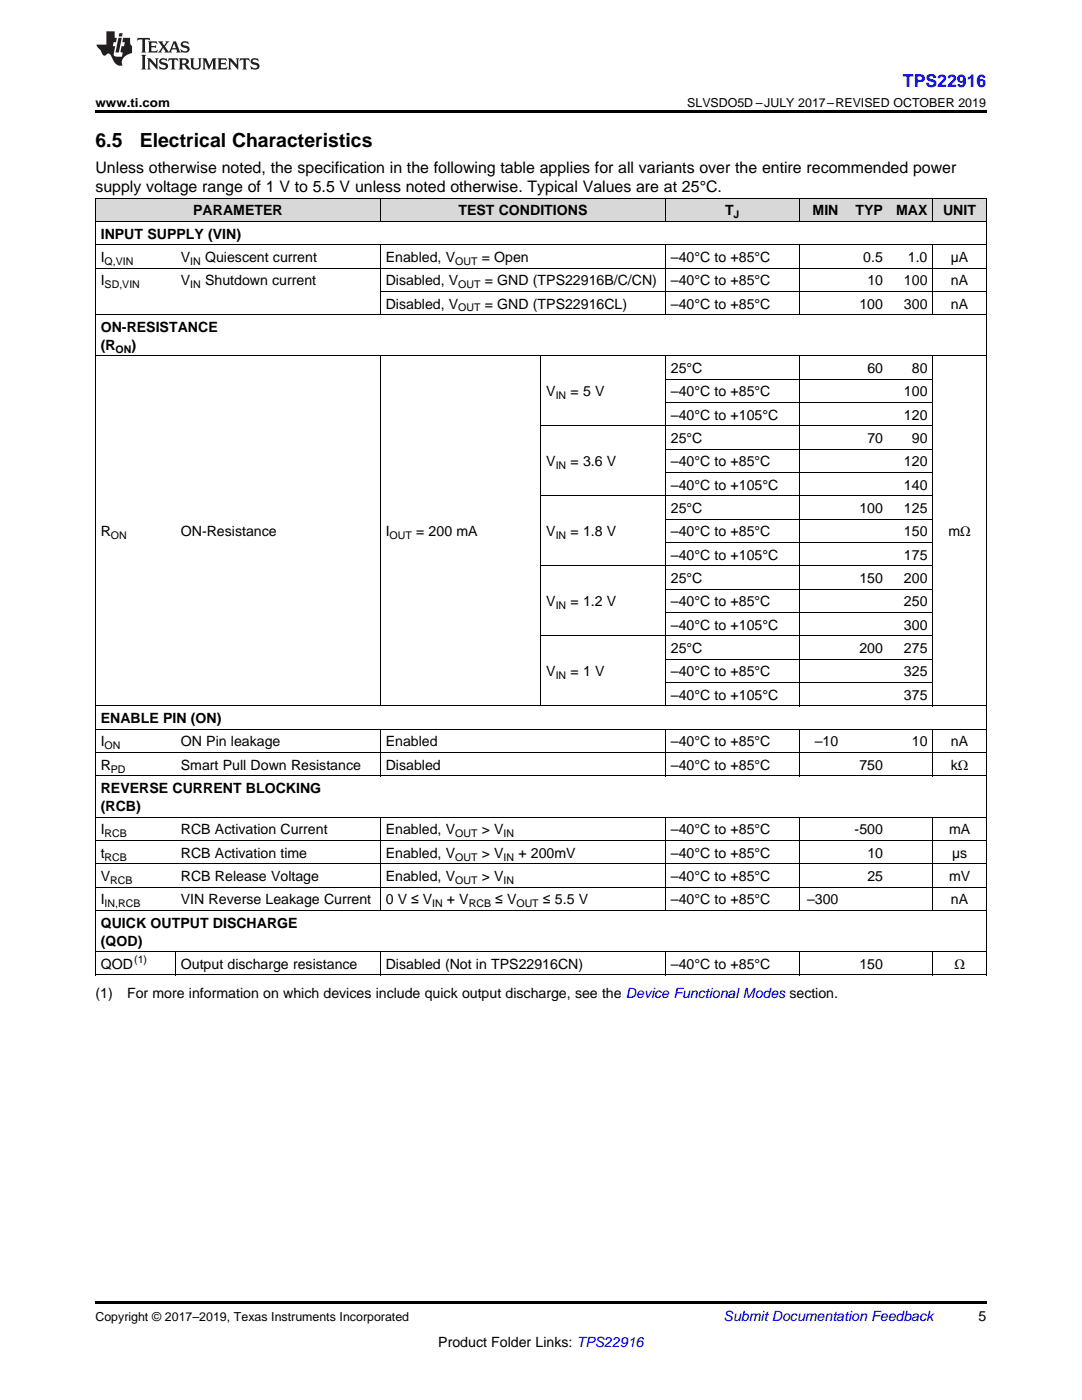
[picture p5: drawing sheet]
<svg xmlns="http://www.w3.org/2000/svg" width="216mm" height="279mm" viewBox="0 0 216 279" stroke-linecap="round" stroke-linejoin="round" font-family="sans-serif">
<defs><g id="words">
<g font-size="3.9">
<text x="19" y="29.3">6.5</text>
<text x="27.9" y="29.3">Electrical Characteristics</text>
</g>
<text font-size="3.5" fill="#00f" x="180.2" y="17.3">TPS22916</text>
<g font-size="3.2">
<text x="19" y="34.4">Unless otherwise noted, the specification in the following table applies for all variants over the entire recommended power</text>
<text x="19" y="38.3">supply voltage range of 1 V to 5.5 V unless noted otherwise. Typical Values are at 25°C.</text>
</g>
<g font-size="2.8">
<text x="20.1" y="47.6">INPUT SUPPLY (VIN)</text>
<text x="38.6" y="43">PARAMETER</text>
<text x="91.5" y="43">TEST CONDITIONS</text>
<text x="144.7" y="43">T</text>
<text x="162.1" y="43">MIN</text>
<text x="170.7" y="43">TYP</text>
<text x="178.8" y="43">MAX</text>
<text x="188.2" y="43">UNIT</text>
<text x="20.1" y="52.3">I</text>
<text x="36.1" y="52.3">V</text>
<text x="40.9" y="52.3">Quiescent current</text>
<text x="77" y="52.3">Enabled, V</text>
<text x="96.1" y="52.3">= Open</text>
<text x="133.9" y="52.3">–40°C to +85°C</text>
<text x="172.3" y="52.3">0.5</text>
<text x="181.2" y="52.3">1.0</text>
<text x="189.7" y="52.3">µA</text>
<text x="20.1" y="56.9">I</text>
<text x="36.1" y="56.9">V</text>
<text x="40.9" y="56.9">Shutdown current</text>
<text x="77" y="56.9">Disabled, V</text>
<text x="96.7" y="56.9">= GND (TPS22916B/C/CN)</text>
<text x="133.9" y="56.9">–40°C to +85°C</text>
<text x="173.1" y="56.9">10</text>
<text x="180.4" y="56.9">100</text>
<text x="189.8" y="56.9">nA</text>
<text x="77" y="61.6">Disabled, V</text>
<text x="96.7" y="61.6">= GND (TPS22916CL)</text>
<text x="133.9" y="61.6">–40°C to +85°C</text>
<text x="171.5" y="61.6">100</text>
<text x="180.4" y="61.6">300</text>
<text x="189.8" y="61.6">nA</text>
<text x="20.1" y="66.3">ON-RESISTANCE</text>
<text x="20.1" y="69.8">(R</text>
<text x="26.2" y="69.8">)</text>
<text x="133.9" y="74.5">25°C</text>
<text x="173.1" y="74.5">60</text>
<text x="182" y="74.5">80</text>
<text x="109" y="79.1">V</text>
<text x="113.8" y="79.1">= 5 V</text>
<text x="133.9" y="79.1">–40°C to +85°C</text>
<text x="133.9" y="83.8">–40°C to +105°C</text>
<text x="180.4" y="79.1">100</text>
<text x="180.4" y="83.8">120</text>
<text x="133.9" y="88.4">25°C</text>
<text x="173.1" y="88.4">70</text>
<text x="182" y="88.4">90</text>
<text x="109" y="93.1">V</text>
<text x="113.8" y="93.1">= 3.6 V</text>
<text x="133.9" y="93.1">–40°C to +85°C</text>
<text x="180.4" y="93.1">120</text>
<text x="133.9" y="97.8">–40°C to +105°C</text>
<text x="180.4" y="97.8">140</text>
<text x="20.1" y="107.1">R</text>
<text x="36.1" y="107.1">ON-Resistance</text>
<text x="77" y="107.1">I</text>
<text x="83" y="107.1">= 200 mA</text>
<text x="109" y="107.1">V</text>
<text x="113.8" y="107.1">= 1.8 V</text>
<text x="133.9" y="102.4">25°C</text>
<text x="133.9" y="107.1">–40°C to +85°C</text>
<text x="171.5" y="102.4">100</text>
<text x="180.4" y="102.4">125</text>
<text x="180.4" y="107.1">150</text>
<text x="189.3" y="107.1">mΩ</text>
<text x="133.9" y="111.7">–40°C to +105°C</text>
<text x="180.4" y="111.7">175</text>
<text x="133.9" y="116.4">25°C</text>
<text x="171.5" y="116.4">150</text>
<text x="180.4" y="116.4">200</text>
<text x="109" y="121">V</text>
<text x="113.8" y="121">= 1.2 V</text>
<text x="133.9" y="121">–40°C to +85°C</text>
<text x="133.9" y="125.7">–40°C to +105°C</text>
<text x="180.4" y="121">250</text>
<text x="180.4" y="125.7">300</text>
<text x="133.9" y="130.4">25°C</text>
<text x="171.5" y="130.4">200</text>
<text x="180.4" y="130.4">275</text>
<text x="109" y="135">V</text>
<text x="113.8" y="135">= 1 V</text>
<text x="133.9" y="135">–40°C to +85°C</text>
<text x="180.4" y="135">325</text>
<text x="133.9" y="139.7">–40°C to +105°C</text>
<text x="180.4" y="139.7">375</text>
<text x="20.1" y="144.3">ENABLE PIN (ON)</text>
<text x="20.1" y="149">I</text>
<text x="36.1" y="149">ON Pin leakage</text>
<text x="77" y="149">Enabled</text>
<text x="133.9" y="149">–40°C to +85°C</text>
<text x="162.6" y="149">–10</text>
<text x="182" y="149">10</text>
<text x="189.8" y="149">nA</text>
<text x="20.1" y="153.6">R</text>
<text x="36.1" y="153.6">Smart Pull Down Resistance</text>
<text x="77" y="153.6">Disabled</text>
<text x="133.9" y="153.6">–40°C to +85°C</text>
<text x="171.5" y="153.6">750</text>
<text x="189.7" y="153.6">kΩ</text>
<text x="20.1" y="158.3">REVERSE CURRENT BLOCKING</text>
<text x="20.1" y="161.9">(RCB)</text>
<text x="20.1" y="166.5">I</text>
<text x="36.1" y="166.5">RCB Activation Current</text>
<text x="77" y="166.5">Enabled, V</text>
<text x="96.1" y="166.5">&gt; V</text>
<text x="133.9" y="166.5">–40°C to +85°C</text>
<text x="170.5" y="166.5">-500</text>
<text x="189.4" y="166.5">mA</text>
<text x="20.1" y="171.2">t</text>
<text x="36.1" y="171.2">RCB Activation time</text>
<text x="77" y="171.2">Enabled, V</text>
<text x="96.1" y="171.2">&gt; V</text>
<text x="103.4" y="171.2">+ 200mV</text>
<text x="133.9" y="171.2">–40°C to +85°C</text>
<text x="173.1" y="171.2">10</text>
<text x="190" y="171.2">µs</text>
<text x="20.1" y="175.8">V</text>
<text x="36.1" y="175.8">RCB Release Voltage</text>
<text x="77" y="175.8">Enabled, V</text>
<text x="96.1" y="175.8">&gt; V</text>
<text x="133.9" y="175.8">–40°C to +85°C</text>
<text x="173.1" y="175.8">25</text>
<text x="189.4" y="175.8">mV</text>
<text x="20.1" y="180.5">I</text>
<text x="20.1" y="185.1">QUICK OUTPUT DISCHARGE</text>
<text x="36.1" y="180.5">VIN Reverse Leakage Current</text>
<text x="77" y="180.5">0 V ≤ V</text>
<text x="89.2" y="180.5">+ V</text>
<text x="98.8" y="180.5">≤ V</text>
<text x="108.3" y="180.5">≤ 5.5 V</text>
<text x="133.9" y="180.5">–40°C to +85°C</text>
<text x="161" y="180.5">–300</text>
<text x="189.8" y="180.5">nA</text>
<text x="20.1" y="188.7">(QOD)</text>
<text x="20.1" y="193.4">QOD</text>
<text x="36.1" y="193.4">Output discharge resistance</text>
<text x="77" y="193.4">Disabled (Not in TPS22916CN)</text>
<text x="133.9" y="193.4">–40°C to +85°C</text>
<text x="171.5" y="193.4">150</text>
<text x="190.4" y="193.4">Ω</text>
<text x="19" y="199.2">(1)</text>
<text x="25.4" y="199.2">For more information on which devices include quick output discharge, see the Device Functional Modes section.</text>
<text x="195.3" y="263.6">5</text>
<text x="87.5" y="268.9">Product Folder Links: TPS22916</text>
</g>
<text font-size="2.8" fill="#0000c8" x="144.4" y="263.6">Submit Documentation Feedback</text>
<g font-size="2.5">
<text x="19" y="21.4">www.ti.com</text>
<text x="137.1" y="21.4">SLVSDO5D –JULY 2017–REVISED OCTOBER 2019</text>
<text x="19" y="263.6">Copyright © 2017–2019, Texas Instruments Incorporated</text>
</g>
<g font-size="2.1">
<text x="146.4" y="43.5">J</text>
<text x="20.9" y="52.8">Q,VIN</text>
<text x="38" y="52.8">IN</text>
<text x="90.8" y="52.8">OUT</text>
<text x="20.9" y="57.5">SD,VIN</text>
<text x="38" y="57.5">IN</text>
<text x="91.4" y="57.5">OUT</text>
<text x="91.4" y="62.2">OUT</text>
<text x="23.1" y="70.4">ON</text>
<text x="110.9" y="79.7">IN</text>
<text x="110.9" y="93.7">IN</text>
<text x="22.1" y="107.6">ON</text>
<text x="77.8" y="107.6">OUT</text>
<text x="110.9" y="107.6">IN</text>
<text x="110.9" y="121.6">IN</text>
<text x="110.9" y="135.6">IN</text>
<text x="20.9" y="149.5">ON</text>
<text x="22.1" y="154.2">PD</text>
<text x="20.9" y="167.1">RCB</text>
<text x="90.8" y="167.1">OUT</text>
<text x="100.5" y="167.1">IN</text>
<text x="20.9" y="171.7">RCB</text>
<text x="90.8" y="171.7">OUT</text>
<text x="100.5" y="171.7">IN</text>
<text x="22" y="176.4">RCB</text>
<text x="90.8" y="176.4">OUT</text>
<text x="100.5" y="176.4">IN</text>
<text x="20.9" y="181">IN,RCB</text>
<text x="86.3" y="181">IN</text>
<text x="93.5" y="181">RCB</text>
<text x="103" y="181">OUT</text>
<text x="26.8" y="192.2">(1)</text>
</g>
</g></defs>
<g fill="#d8d8d8">
<path d="M19 39.6h16v4.6h-16z"/>
<path d="M35 39.6h40.9v4.6h-40.9z"/>
<path d="M75.9 39.6h16v4.6h-16z"/>
<path d="M91.9 39.6h16v4.6h-16z"/>
<path d="M107.9 39.6h24.9v4.6h-24.9z"/>
<path d="M132.8 39.6h26.7v4.6h-26.7z"/>
<path d="M159.5 39.6h8.9v4.6h-8.9z"/>
<path d="M168.4 39.6h8.9v4.6h-8.9z"/>
<path d="M177.3 39.6h8.9v4.6h-8.9z"/>
<path d="M186.2 39.6h10.6v4.6h-10.6z"/>
</g>
<path d="M19 22h177.8v.5h-177.8zM19 259.7h177.8v.5h-177.8z" fill="#000"/>
<g fill="none" stroke="#000" stroke-width=".2">
<path d="M19 39.5h177.8M19.1 39.5v155.1M75.9 39.5v4.7M132.8 39.5v4.7M159.4 39.5v4.7M186.1 39.5v4.7M196.8 39.5v155.1M19 53.5h177.8M19 48.8h177.8M19 44.2h177.8M75.9 48.9v14M75.9 58.2h120.9"/>
<path d="M132.8 48.9v14M159.4 48.9v14M186.1 48.9v14M19 71h177.8M19 62.8h177.8M75.9 71.1v69.8M107.9 71.1v69.8M132.8 71.1v69.8M132.8 75.7h53.4M159.4 71.1v69.8M186.1 71.1v69.8M107.9 99h78.3"/>
<path d="M107.9 85h78.3M132.8 94.3h53.4M132.8 89.7h53.4M132.8 80.3h53.4M107.9 112.9h78.3M132.8 117.6h53.4M132.8 108.3h53.4M132.8 103.6h53.4M107.9 126.9h78.3M132.8 136.2h53.4M132.8 131.6h53.4M132.8 122.3h53.4"/>
<path d="M19 154.9h177.8M19 150.2h177.8M19 145.5h177.8M19 140.9h177.8M75.9 145.6v9.3M132.8 145.6v9.3M159.4 145.6v9.3M186.1 145.6v9.3M19 177h177.8M19 172.4h177.8M19 167.7h177.8M19 163.1h177.8"/>
<path d="M75.9 163.1v18.7M132.8 163.1v18.7M159.4 163.1v18.7M186.1 163.1v18.7M19 194.6h177.8M19 189.9h177.8M19 181.7h177.8M35 190v4.6M75.9 190v4.6M132.8 190v4.6M159.4 190v4.6M186.1 190v4.6"/>
</g>
<g fill="#231f20">
<path d="M27.5 7.6l-.1 .5 .4-.2h.6v.1v2.1l-.2 .4h1l-.3-.4v-2.1l.1-.1h.5l.5 .2-.2-.5zM29.5 8.3l.2 .3v1.5l-.2 .4h1.8l.2-.6a1.04 1.04 0 0 1-1.3 .2v-.7h.6l.3 .2v-.6l-.3 .2h-.6v-.6l.8-.1 .4 .3-.2-.5zM31.5 8.3l.9 1.1-.9 1.1h.8l-.2-.2 .5-.7 .4 .7-.2 .2h1.5l-.1-.2 .1-.4h.9l.1 .4-.2 .2h1l-.3-.3-.7-1.9h-.5l-.9 2-.8-1 .9-1h-.8l.1 .3-.3 .5-.4-.6 .2-.2zM34.7 8.6l.4 1h-.7zM36.3 8.4a.63 .63 0 0 0-.2 .7 .63 .63 0 0 0 .6 .4l.6 .2 .1 .2a.75 .75 0 0 1-.7 .4 .75 .75 0 0 1-.6-.5l.1 .7 .1-.1a1.11 1.11 0 0 0 1.5-.6 1.13 1.13 0 0 0-1.2-.8l-.1-.4a1.04 1.04 0 0 1 1.2 .2l-.2-.5-.1 .1-.5-.2zM28.2 10.9l.2 .4v2.2l-.2 .4h1l-.3-.4v-2.2l.3-.4zM29.3 11.6l.3 .4v1.5l-.3 .4h.8l-.2-.4v-1.3l1.5 1.7v-1.9l.2-.4h-.7l.2 .4v.9l-1.1-1.3zM32 11.8a.62 .62 0 0 0-.2 .7 .62 .62 0 0 0 .6 .4l.6 .1 .1 .3a.76 .76 0 0 1-.7 .3 .76 .76 0 0 1-.6-.4l.1 .7 .1-.1a1.11 1.11 0 0 0 1.5-.6 1.13 1.13 0 0 0-1.2-.8l-.1-.4a1.04 1.04 0 0 1 1.2 .2l-.2-.6-.1 .1-.5-.1zM33.7 11.6l-.2 .6a.61 .61 0 0 1 .8-.3v1.6l-.2 .4h.9l-.2-.4v-1.6a.63 .63 0 0 1 .8 .3l-.2-.6zM35.6 11.6l.3 .4v1.5l-.3 .4h1l-.2-.2v-.8l.5 .2a.76 .76 0 0 0 1.2 .7l-1-1a.58 .58 0 0 0 .6-.5 .58 .58 0 0 0-.5-.6zM36.4 11.9h.1a.45 .45 0 0 1 .5 .1 .45 .45 0 0 1 .1 .5l-.7 .2zM37.9 11.6l.2 .2a2.17 2.17 0 0 0 .3 1.9 .99 .99 0 0 0 1.6-.6v-1.1l.2-.4h-.7l.2 .2a1.92 1.92 0 0 1-.2 1.8 .6 .6 0 0 1-.9-.5v-1.1l.2-.4zM40.4 11.6l.2 .4v1.5l-.2 .4h.7l-.2-.4v-1.4l.8 1.8 .8-1.8v1.4l-.2 .4h.9l-.2-.4v-1.5l.2-.4h-.8l-.6 1.5-.6-1.5zM43.4 11.6l.2 .4v1.5l-.2 .4h1.8l.2-.6a1.04 1.04 0 0 1-1.3 .1v-.6h.5l.4 .2v-.6l-.4 .2h-.5v-.7h.8l.3 .3-.1-.6zM45.5 11.6l.2 .4v1.5l-.2 .4h.7l-.2-.4v-1.3l1.5 1.7v-1.9l.2-.4h-.7l.2 .4v.9l-1.1-1.3zM47.9 11.6l-.1 .6a.61 .61 0 0 1 .8-.3v1.6l-.3 .4h1l-.3-.4 .1-1.6a.63 .63 0 0 1 .7 .3l-.1-.6zM50.2 11.8a.62 .62 0 0 0-.2 .7 .62 .62 0 0 0 .6 .4l.6 .1 .2 .3a.76 .76 0 0 1-.8 .3 .76 .76 0 0 1-.6-.4l.1 .7 .2-.1a1.11 1.11 0 0 0 1.5-.6 1.13 1.13 0 0 0-1.3-.8l-.1-.4a1.04 1.04 0 0 1 1.2 .2l-.1-.6-.2 .1-.5-.1z"/>
<path d="M21.2 6.3v2.6h-1.9l.1 .4 .7 .9a.91 .91 0 0 0 1 .8 .56 .56 0 0 1 .5-.3 .56 .56 0 0 1 .5 .3l.4 .8a1.53 1.53 0 0 0 1.9 1.2 1.54 1.54 0 0 1 1-2.1l.9-.3v-1.4a1.52 1.52 0 0 1-.3-1.6h-1.4l-.2 .8h.5l-.2 .8h-.4l-.2 1v.2l.4 .1-.2 .8a1.93 1.93 0 0 1-1.6-.3l.3-1.8h-.5l.2-.8h.4l.2-.8h-.4v-1.3zM23.6 7.6l-.6 2.9h.7l.6-2.9zM23.8 6.6l-.1 .7h.6l.2-.7z"/>
</g>
<use href="#words"/>
</svg>
